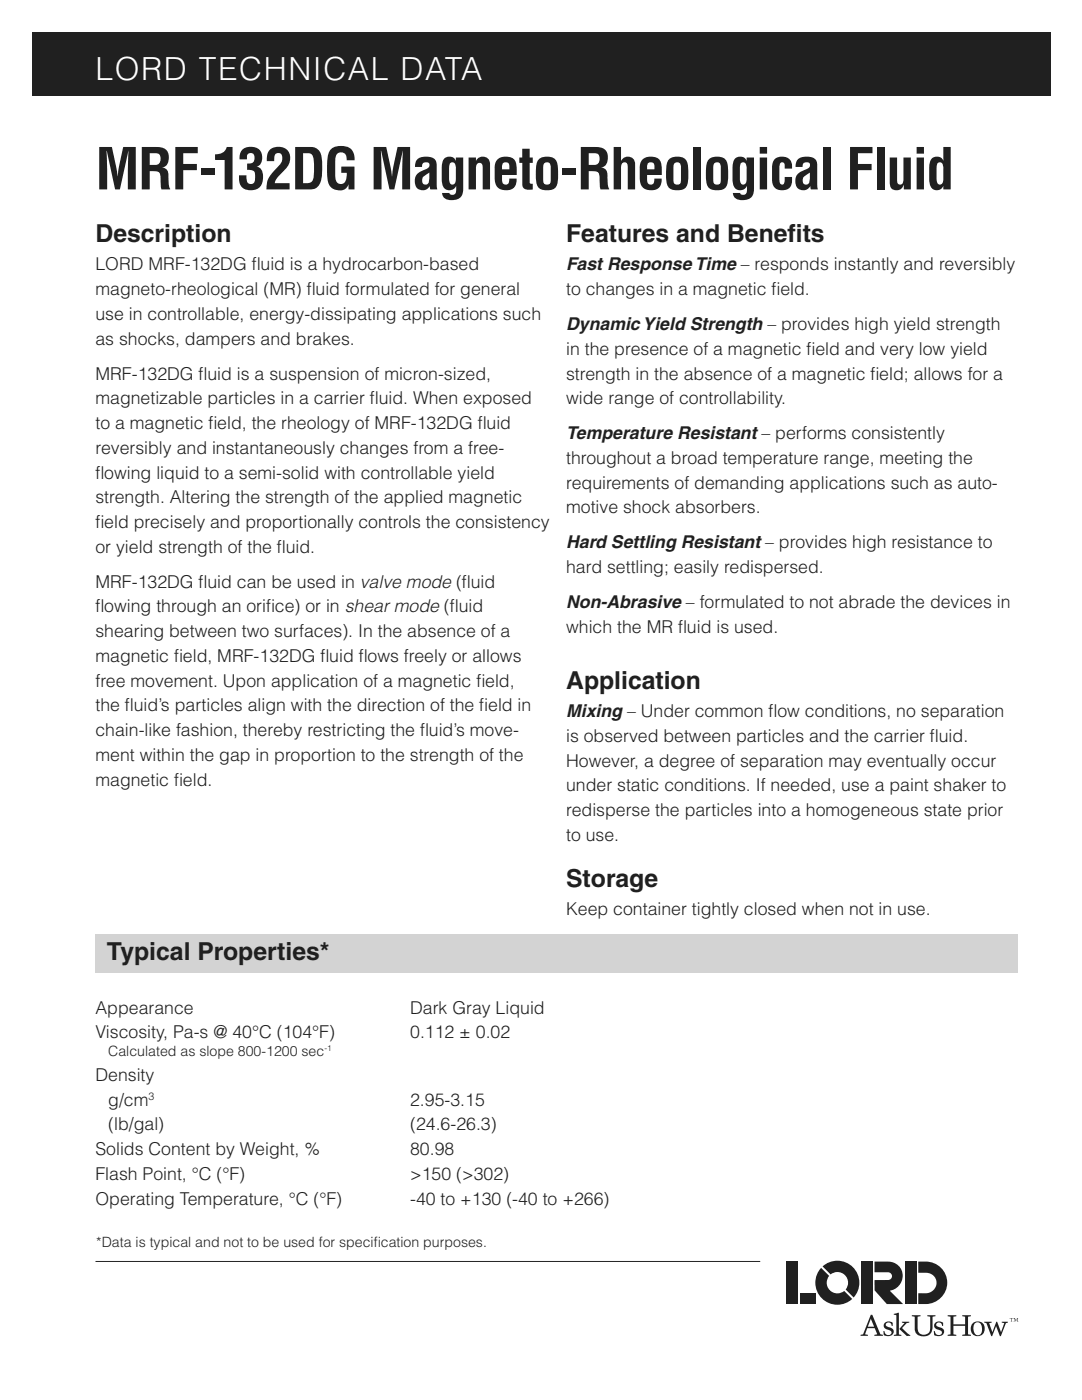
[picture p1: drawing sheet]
<svg xmlns="http://www.w3.org/2000/svg" width="216mm" height="279mm" viewBox="0 0 216 279" stroke-linecap="round" stroke-linejoin="round" font-family="sans-serif">
<defs><g id="words">
<text font-size="11.3" fill="#231f20" x="19" y="37.8">MRF-132DG Magneto-Rheological Fluid</text>
<text font-size="6.3" fill="#fff" x="19.2" y="15.9">LORD TECHNICAL DATA</text>
<g font-size="4.9" fill="#231f20">
<text x="19" y="48.3">Description</text>
<text x="113" y="48.3">Features and Benefts</text>
<text x="157.2" y="48.3">i</text>
<text x="113" y="137.4">Application</text>
<text x="113" y="176.9">Storage</text>
<text x="21.3" y="191.7">Typical Properties*</text>
</g>
<g font-size="3.5" fill="#231f20">
<text x="19" y="54">LORD MRF-132DG fuid is a hydrocarbon-based</text>
<text x="50.2" y="54">l</text>
<text x="113" y="54">Fast Response Time – responds instantly and reversibly</text>
<text x="19" y="58.9">magneto-rheological (MR) fuid formulated for general</text>
<text x="61.2" y="58.9">l</text>
<text x="113" y="58.9">to changes in a magnetic feld.</text>
<text x="153.9" y="58.9">i</text>
<text x="19" y="63.8">use in controllable, energy-dissipating applications such</text>
<text x="113" y="65.9">Dynamic Yield Strength – provides high yield strength</text>
<text x="19" y="68.8">as shocks, dampers and brakes.</text>
<text x="113" y="70.8">in the presence of a magnetic feld and very low yield</text>
<text x="160.9" y="70.8">i</text>
<text x="19" y="75.8">MRF-132DG fuid is a suspension of micron-sized,</text>
<text x="39.6" y="75.8">l</text>
<text x="113" y="75.8">strength in the absence of a magnetic feld; allows for a</text>
<text x="173.7" y="75.8">i</text>
<text x="19" y="80.7">magnetizable particles in a carrier fuid. When exposed</text>
<text x="73.8" y="80.7">l</text>
<text x="113" y="80.7">wide range of controllability.</text>
<text x="19" y="85.6">to a magnetic feld, the rheology of MRF-132DG f</text>
<text x="41.6" y="85.6">i</text>
<text x="95.3" y="85.6">l uid</text>
<text x="113" y="87.7">Temperature Resistant – performs consistently</text>
<text x="19" y="90.6">reversibly and instantaneously changes from a free-</text>
<text x="19" y="95.5">f</text>
<text x="19" y="95.5">l owing liquid to a semi-solid with controllable yield</text>
<text x="113" y="92.6">throughout a broad temperature range, meeting the</text>
<text x="19" y="100.4">strength. Altering the strength of the applied magnetic</text>
<text x="113" y="97.5">requirements of demanding applications such as auto-</text>
<text x="19" y="105.4">f</text>
<text x="19" y="105.4">i eld precisely and proportionally controls the consistency</text>
<text x="113" y="102.5">motive shock absorbers.</text>
<text x="19" y="110.3">or yield strength of the fuid.</text>
<text x="55.3" y="110.3">l</text>
<text x="113" y="109.4">Hard Settling Resistant – provides high resistance to</text>
<text x="19" y="117.3">MRF-132DG fuid can be used in valve mode (f</text>
<text x="39.6" y="117.3">l</text>
<text x="92.2" y="117.3">l uid</text>
<text x="113" y="114.4">hard settling; easily redispersed.</text>
<text x="19" y="122.2">f</text>
<text x="19" y="122.2">l owing through an orif</text>
<text x="53.1" y="122.2">i ce) or in shear mode (f</text>
<text x="89.8" y="122.2">l uid</text>
<text x="113" y="121.4">Non-Abrasive – formulated to not abrade the devices in</text>
<text x="19" y="127.2">shearing between two surfaces). In the absence of a</text>
<text x="113" y="126.3">which the MR fuid is used.</text>
<text x="135.3" y="126.3">l</text>
<text x="19" y="132.1">magnetic feld, MRF-132DG f</text>
<text x="19" y="137">free movement. Upon application of a magnetic f</text>
<text x="34.7" y="132.1">i</text>
<text x="63.9" y="132.1">l uid f</text>
<text x="71.6" y="132.1">l ows freely or allows</text>
<text x="95.1" y="137">i eld,</text>
<text x="19" y="142">the fuid’s particles align with the direction of the f</text>
<text x="24.9" y="142">l</text>
<text x="95.6" y="142">i eld in</text>
<text x="113" y="143.1">Mixing – Under common fow conditions, no separation</text>
<text x="153.3" y="143.1">l</text>
<text x="19" y="146.9">chain-like fashion, thereby restricting the fuid’s move-</text>
<text x="83.8" y="146.9">l</text>
<text x="113" y="148.1">is observed between particles and the carrier fuid.</text>
<text x="185.6" y="148.1">l</text>
<text x="19" y="151.9">ment within the gap in proportion to the strength of the</text>
<text x="113" y="153">However, a degree of separation may eventually occur</text>
<text x="19" y="156.8">magnetic feld.</text>
<text x="34.7" y="156.8">i</text>
<text x="113" y="157.9">under static conditions. If needed, use a paint shaker to</text>
<text x="113" y="162.9">redisperse the particles into a homogeneous state prior</text>
<text x="113" y="167.8">to use.</text>
<text x="113" y="182.6">Keep container tightly closed when not in use.</text>
<text x="19" y="202.3">Appearance</text>
<text x="81.8" y="202.3">Dark Gray Liquid</text>
<text x="19" y="207.2">Viscosity, Pa-s @ 40°C (104°F)</text>
<text x="81.8" y="207.2">0.112 ± 0.02</text>
<text x="19" y="215.7">Density</text>
<text x="21.6" y="220.6">g/cm</text>
<text x="81.8" y="220.6">2.95-3.15</text>
<text x="21.6" y="225.6">(lb/gal)</text>
<text x="81.8" y="225.6">(24.6-26.3)</text>
<text x="19" y="230.5">Solids Content by Weight, %</text>
<text x="81.8" y="230.5">80.98</text>
<text x="19" y="235.5">Flash Point, °C (°F)</text>
<text x="81.8" y="235.5">&gt;150 (&gt;302)</text>
<text x="19" y="240.4">Operating Temperature, °C (°F)</text>
<text x="81.8" y="240.4">-40 to +130 (-40 to +266)</text>
</g>
<g font-size="2.8" fill="#231f20">
<text x="21.6" y="210.8">Calculated as slope 800-1200 sec</text>
<text x="19.2" y="249">*Data is typical and not to be used for specif</text>
<text x="74.6" y="249">i cation purposes.</text>
</g>
<text font-size="2.1" fill="#231f20" x="29.6" y="219.6">3</text>
<text font-size="1.6" fill="#231f20" x="64.7" y="209.8">-1</text>
</g></defs>
<path d="M19 251.8h132.7" fill="none" stroke="#231f20" stroke-width=".2"/>
<g fill="#231f20">
<path d="M163.8 253l1.6 1.6a2.13 2.13 0 0 0 .2 2.9 2.13 2.13 0 0 0 2.8 .1l1.7 1.6a4.4 4.4 0 0 1-6.1-.1 4.4 4.4 0 0 1-.2-6.1z"/>
<path d="M164.1 252.7a4.4 4.4 0 0 1 6.1 .2 4.4 4.4 0 0 1 .1 6l-1.6-1.6a2.13 2.13 0 0 0-.1-2.8 2.13 2.13 0 0 0-2.9-.2z"/>
<path d="M157 251.8h2.2v8.5h-2.2z"/>
<path d="M171.9 251.8h2.2v8.5h-2.2z"/>
<path d="M180.6 251.8h2.2v8.5h-2.2z"/>
<path d="M174.5 251.8h2.7a2.91 2.91 0 0 1 2.9 2.8 2.91 2.91 0 0 1-2.7 3l2.8 2.7h-3.2l-2.5-2.8v-2h2.7a.77 .77 0 0 0 .8-.8 .77 .77 0 0 0-.8-.8h-2.7z"/>
<path d="M159.6 258.1h3.2v2.1h-3.2z"/>
<path d="M183.2 251.8a5 5 0 0 1 4.8 1.5 4.2 4.2 0 0 1 .6 4.5 4.2 4.2 0 0 1-3.9 2.5h-1.5v-2.2a3 3 0 0 0 3.4-1 2 2 0 0 0-1.8-3.1h-1.6z"/>
<path d="M176.6 263.9a1.28 1.28 0 0 1 1.5 .1v.6h-.2a.6 .6 0 0 0-.5-.7 .6 .6 0 0 0-.7 .5 1.6 1.6 0 0 0 1.2 .7 .94 .94 0 0 1 .2 1.2 .94 .94 0 0 1-1.2 .3l-.6-.1v-.8h.2a.72 .72 0 0 0 .6 .7 .72 .72 0 0 0 .8-.5 1.4 1.4 0 0 0-1.2-.7 .76 .76 0 0 1-.1-1.3z"/>
<path d="M181.9 262.5h1.8v.2l-.6 .1v2.1a1.28 1.28 0 0 0 1.3 1.5 1.28 1.28 0 0 0 1.2-1.6v-2l-.6-.1v-.2h1.7v.2l-.6 .1a4.6 4.6 0 0 1-.4 3.4 1.9 1.9 0 0 1-3.1-.6l-.1-2.8-.6-.1z"/>
<path d="M186.7 263.9a1.28 1.28 0 0 1 1.5 .1v.6h-.2a.6 .6 0 0 0-.5-.7 .6 .6 0 0 0-.7 .5 1.6 1.6 0 0 0 1.2 .7 .94 .94 0 0 1 .2 1.2 .94 .94 0 0 1-1.2 .3l-.6-.1-.1-.8h.3a.72 .72 0 0 0 .5 .7 .72 .72 0 0 0 .9-.5 1.4 1.4 0 0 0-1.2-.7 .76 .76 0 0 1-.1-1.3z"/>
<path d="M189.1 262.5h1.7v.2l-.6 .1v1.5h2.4v-1.5l-.6-.1v-.2h1.7v.2l-.5 .1v3.5l.5 .1v.2h-1.7v-.2l.6-.1v-1.7h-2.4v1.7l.6 .1v.2h-1.7v-.2l.6-.1v-3.5l-.6-.1z"/>
<path d="M196.4 263.8h1.5v.2l-.5 .1 .6 1.8 .8-2.1h.2l.7 2.1 .7-1.8-.5-.1v-.2h1.2v.2l-.4 .1-1 2.6h-.2l-.7-2-.8 2h-.2l-1-2.6-.4-.1z"/>
<path d="M201.5 263h.7v.2l-.3-.1v.6l.1 .1h-.3l.1-.1v-.6l-.3 .1z"/>
<path d="M202.3 263h.2l.2 .6 .2-.6h.3l-.1 .1 .1 .7h-.3l.1-.7-.3 .7-.3-.7 .1 .7h-.3l.2-.7z"/>
<path d="M6.3 6.4h203.2v12.7h-203.2z"/>
</g>
<g fill="#231f20">
<path d="M194.5 264.1a.87 .87 0 0 1 1-.1 .87 .87 0 0 1 .4 1l.1 .3a.88 .88 0 0 1-.9 1.2 .88 .88 0 0 1-.8-1.1v-.7zM193.6 265.2a1.46 1.46 0 0 0 2.9 0 1.46 1.46 0 0 0-2.9 0z" fill-rule="evenodd"/>
<path d="M173.8 263.2l.6 1.6h-1.2zM173.8 262.4l-1.6 3.9-.5 .1v.2h1.5v-.2l-.6-.1 .4-1.2h1.5l.5 1.2-.5 .1v.2h1.7v-.2l-.5-.1-1.6-3.9z" fill-rule="evenodd"/>
<path d="M178.3 262.2v.2l.6 .1v3.8l-.5 .1v.2h1.5v-.2l-.5-.1v-4.3zM180 263.8v.2l.5 .1-1 1.1 1.4 1.4h.7v-.2l-1.6-1.4 .9-.9 .5-.1v-.2z" fill-rule="evenodd"/>
</g>
<path d="M19 186.4h184.2v7.8h-184.2z" fill="#d1d3d4"/>
<use href="#words"/>
</svg>
